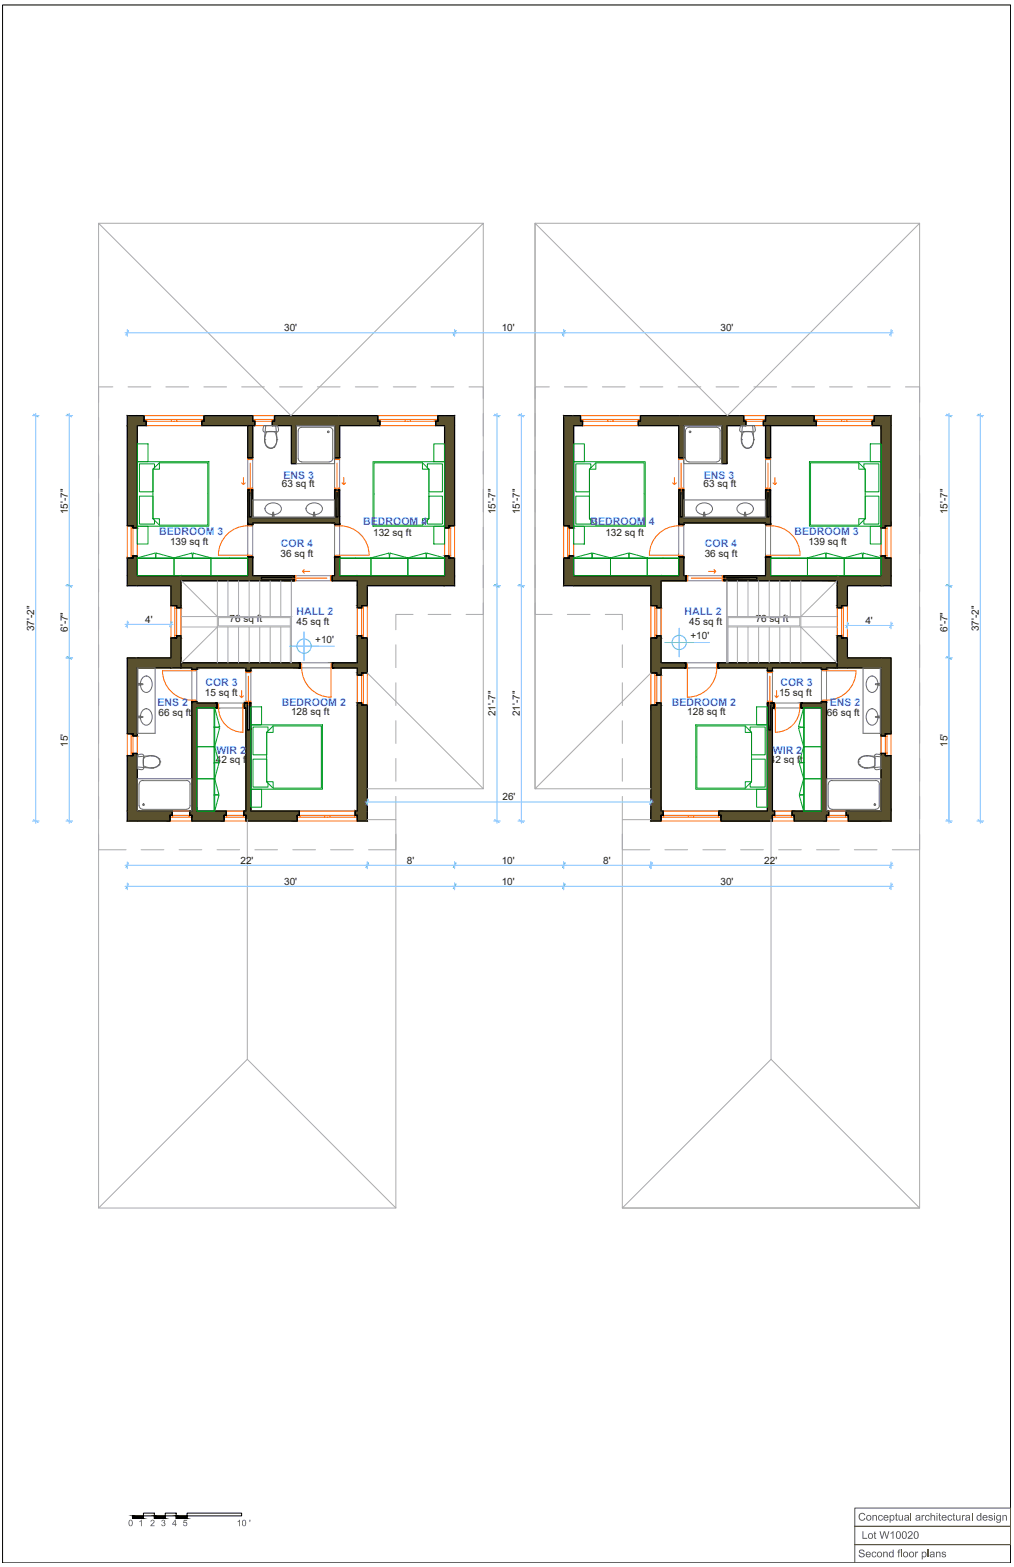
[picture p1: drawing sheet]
<svg xmlns="http://www.w3.org/2000/svg" width="279mm" height="432mm" viewBox="0 0 279 432" stroke-linecap="round" stroke-linejoin="round" font-family="sans-serif">
<defs><g id="words">
<g font-size="2.9" fill="#55f">
<text x="78.1" y="132">ENS 3</text>
<text x="194" y="132">ENS 3</text>
<text x="43.9" y="147.4">BEDROOM 3</text>
<text x="100.1" y="144.7">BEDROOM 4</text>
<text x="162.7" y="144.7">BEDROOM 4</text>
<text x="218.9" y="147.4">BEDROOM 3</text>
<text x="77.4" y="150.8">COR 4</text>
<text x="194.2" y="150.8">COR 4</text>
<text x="81.7" y="169.5">HALL 2</text>
<text x="188.6" y="169.5">HALL 2</text>
<text x="56.6" y="189">COR 3</text>
<text x="215" y="189">COR 3</text>
<text x="43.4" y="194.6">ENS 2</text>
<text x="77.7" y="194.5">BEDROOM 2</text>
<text x="185.2" y="194.5">BEDROOM 2</text>
<text x="228.7" y="194.6">ENS 2</text>
<text x="59.7" y="207.8">WIR 2</text>
<text x="212.9" y="207.8">WIR 2</text>
</g>
<g font-size="2.8" fill="#1d1d1d">
<text x="78.3" y="91.3">30'</text>
<text x="138.2" y="91.3">10'</text>
<text x="198.5" y="91.3">30'</text>
<text x="77.7" y="134.2">63 sq ft</text>
<text x="193.8" y="134.2">63 sq ft</text>
<text x="18.7" y="141.7" transform="rotate(-90 18.7 141.7)">15'-7&quot;</text>
<text x="136.5" y="141.7" transform="rotate(-90 136.5 141.7)">15'-7&quot;</text>
<text x="143.2" y="141.7" transform="rotate(-90 143.2 141.7)">15'-7&quot;</text>
<text x="261.1" y="141.7" transform="rotate(-90 261.1 141.7)">15'-7&quot;</text>
<text x="102.8" y="147.8">132 sq ft</text>
<text x="166.8" y="147.8">132 sq ft</text>
<text x="46.8" y="150.1">139 sq ft</text>
<text x="77.3" y="153.4">36 sq ft</text>
<text x="194.2" y="153.4">36 sq ft</text>
<text x="222.7" y="150.1">139 sq ft</text>
<text x="9.4" y="173.9" transform="rotate(-90 9.4 173.9)">37'-2&quot;</text>
<text x="40" y="171.7">4'</text>
<text x="63.2" y="171.3">76 sq ft</text>
<text x="81.7" y="172.2">45 sq ft</text>
<text x="189.9" y="172.2">45 sq ft</text>
<text x="208.2" y="171.3">76 sq ft</text>
<text x="238.4" y="171.9">4'</text>
<text x="269.7" y="173.9" transform="rotate(-90 269.7 173.9)">37'-2&quot;</text>
<text x="18.7" y="174.1" transform="rotate(-90 18.7 174.1)">6'-7&quot;</text>
<text x="86.9" y="177.3">+10'</text>
<text x="190.2" y="176.2">+10'</text>
<text x="261.1" y="174.1" transform="rotate(-90 261.1 174.1)">6'-7&quot;</text>
<text x="56.5" y="191.9">15 sq ft</text>
<text x="214.7" y="191.9">15 sq ft</text>
<text x="43.7" y="197.4">66 sq ft</text>
<text x="80.2" y="197.1">128 sq ft</text>
<text x="136.5" y="197.3" transform="rotate(-90 136.5 197.3)">21'-7&quot;</text>
<text x="143.2" y="197.3" transform="rotate(-90 143.2 197.3)">21'-7&quot;</text>
<text x="189.4" y="197.1">128 sq ft</text>
<text x="227.8" y="197.4">66 sq ft</text>
<text x="18.7" y="205.8" transform="rotate(-90 18.7 205.8)">15'</text>
<text x="261.1" y="205.8" transform="rotate(-90 261.1 205.8)">15'</text>
<text x="59.5" y="210.2">42 sq ft</text>
<text x="212.2" y="210.2">42 sq ft</text>
<text x="138.5" y="220.6">26'</text>
<text x="66.3" y="238">22'</text>
<text x="112.1" y="238">8'</text>
<text x="138.2" y="238">10'</text>
<text x="166.2" y="238">8'</text>
<text x="210.6" y="238">22'</text>
<text x="78.3" y="243.8">30'</text>
<text x="138.2" y="243.8">10'</text>
<text x="198.5" y="243.8">30'</text>
</g>
</g></defs>
<!-- layer: 2D Drafting - General -->
<g fill="none" stroke="#fff" stroke-width=".28">
<path d="M93.6 117.3h28.9M158.1 117.3h28.9M37.8 158.6h30.5M69.6 142.7h22.6M69.6 144.1h22.6M188.4 142.7h22.5M188.4 144.1h22.5M212.3 158.6h30.5M49.9 160h30.4M200.3 160h30.4M52.9 184v39.5M54.2 195.1h13.6"/>
<path d="M54.2 193.7h13.6M69.1 184h29.4M80.3 182.6h18.2M182.1 182.6h18.2M182.1 184h29.3M212.8 195.1h13.5M212.8 193.7h13.5M227.7 184v39.5"/>
</g>
<g fill="#fff" stroke="#fff" stroke-width=".28">
<path d="M122.5 117.3v41.3h-28.9zM93.6 117.3v41.3l28.9-41.3z"/>
<path d="M69.6 117.3l22.6 9v-9zM69.6 117.3l22.6 9-22.6 16.4zM69.6 142.7h22.6v-16.4z"/>
<path d="M69.6 158.6l22.6-14.5v14.5zM69.6 144.1v14.5l22.6-14.5z"/>
<path d="M80.3 160v9.9l18.2-9.9zM80.3 169.9l18.2-9.9-18.2 22.6zM98.5 160l-18.2 22.6h18.2z"/>
<path d="M67.8 195.1v28.4h-13.6zM54.2 195.1v28.4l13.6-28.4z"/>
<path d="M37.8 184l15.1 39.5h-15.1zM37.8 184l15.1 39.5v-39.5z"/>
<path d="M98.5 184v39.5h-29.4zM69.1 184v39.5l29.4-39.5z"/>
<path d="M49.9 160v22.6h30.4zM49.9 160h30.4v22.6z"/>
<path d="M54.2 184h13.6l-13.6 9.7zM54.2 193.7h13.6v-9.7z"/>
<path d="M37.8 117.3h30.5l-30.5 41.3zM68.3 117.3l-30.5 41.3h30.5z"/>
<path d="M158.1 117.3v41.3h28.9zM158.1 117.3h28.9v41.3z"/>
<path d="M188.4 117.3h22.5l-22.5 9zM188.4 126.3l22.5 16.4v-25.4zM188.4 126.3l22.5 16.4h-22.5z"/>
<path d="M188.4 144.1v14.5h22.5zM188.4 144.1h22.5v14.5z"/>
<path d="M182.1 160h18.2v9.9zM182.1 160l18.2 22.6v-12.7zM182.1 160l18.2 22.6h-18.2z"/>
<path d="M212.8 195.1v28.4h13.5zM212.8 195.1h13.5v28.4z"/>
<path d="M242.8 184l-15.1 39.5h15.1zM227.7 184h15.1l-15.1 39.5z"/>
<path d="M182.1 184v39.5h29.3zM182.1 184h29.3v39.5z"/>
<path d="M200.3 182.6l30.4-22.6v22.6zM200.3 160v22.6l30.4-22.6z"/>
<path d="M212.8 184l13.5 9.7v-9.7zM212.8 184l13.5 9.7h-13.5z"/>
<path d="M212.3 117.3l30.5 41.3v-41.3zM212.3 117.3l30.5 41.3h-30.5z"/>
</g>
<g fill="none" stroke="#d9d9d9" stroke-width=".28">
<path d="M37.8 117.3h.1M68.3 117.3h.1M69.6 117.3h.1M92.2 117.3h.1M93.6 117.3h.1M122.5 117.3h.1M158.1 117.3h.1M187 117.3h.1M188.4 117.3h.1M210.9 117.3h.1M212.3 117.3h.1M242.8 117.3h.1"/>
<path d="M92.2 126.3h.1M188.4 126.3h.1M37.8 158.6h.1M68.3 158.6h.1M69.6 142.7h.1M69.6 144.1h.1M69.6 158.6h.1M92.2 142.7h.1M92.2 144.1h.1M92.2 158.6h.1M93.6 158.6h.1M122.5 158.6h.1"/>
<path d="M158.1 158.6h.1M187 158.6h.1M188.4 142.7h.1M188.4 144.1h.1M188.4 158.6h.1M210.9 142.7h.1M210.9 144.1h.1M210.9 158.6h.1M212.3 158.6h.1M242.8 158.6h.1M49.9 160h.1M80.3 160h.1"/>
<path d="M80.3 169.9h.1M98.5 160h.1M182.1 160h.1M200.3 160h.1M200.3 169.9h.1M230.7 160h.1M37.8 184h.1M49.9 182.6h.1M52.9 184h.1M54.2 195.1h.1M54.2 193.7h.1M54.2 184h.1"/>
<path d="M67.8 195.1h.1M67.8 193.7h.1M67.8 184h.1M69.1 184h.1M80.3 182.6h.1M98.5 182.6h.1M98.5 184h.1M182.1 182.6h.1M182.1 184h.1M200.3 182.6h.1M211.4 184h.1M212.8 195.1h.1"/>
<path d="M212.8 193.7h.1M212.8 184h.1M226.3 195.1h.1M226.3 193.7h.1M226.3 184h.1M227.7 184h.1M230.7 182.6h.1M242.8 184h.1M37.8 223.5h.1M52.9 223.5h.1M54.2 223.5h.1M67.8 223.5h.1"/>
<path d="M69.1 223.5h.1M98.5 223.5h.1M182.1 223.5h.1M211.4 223.5h.1M212.8 223.5h.1M226.3 223.5h.1M227.7 223.5h.1M242.8 223.5h.1"/>
</g>
<!-- layer: 2D Drafting - General_Pen_No__2 -->
<g fill="none" stroke="#7f7f7f" stroke-width=".28">
<path d="M37.8 117.3h30.5v41.3h-30.5zM69.6 117.3h22.6v25.4h-22.6zM93.6 117.3h28.9v41.3h-28.9zM158.1 117.3h28.9v41.3h-28.9zM188.4 117.3h22.5v25.4h-22.5zM212.3 117.3h30.5v41.3h-30.5zM69.6 144.1h22.6v14.5h-22.6zM188.4 144.1h22.5v14.5h-22.5zM49.9 160h30.4v22.6h-30.4zM80.3 160h18.2v22.6h-18.2zM182.1 160h18.2v22.6h-18.2zM200.3 160h30.4v22.6h-30.4z"/>
<path d="M37.8 184h15.1v39.5h-15.1zM54.2 195.1h13.6v28.4h-13.6zM54.2 184h13.6v9.7h-13.6zM69.1 184h29.4v39.5h-29.4zM182.1 184h29.3v39.5h-29.3zM212.8 195.1h13.5v28.4h-13.5zM212.8 184h13.5v9.7h-13.5zM227.7 184h15.1v39.5h-15.1z"/>
</g>
<!-- layer: Structural - Bearing_Pen_No__160 -->
<g fill="#5a512e" stroke="#5a512e" stroke-width=".28">
<path d="M98.5 223.5l2.7 2.7h-2.7z"/>
<path d="M37.8 223.5v2.7h-2.7z"/>
<path d="M98.5 223.5h2.7v2.7z"/>
<path d="M35.1 223.5h2.7l-2.7 2.7z"/>
<path d="M91.6 182.6h6.9z"/>
<path d="M91.6 182.6h6.9v1.4z"/>
<path d="M56.2 114.5h13.4z"/>
<path d="M75.6 114.5h17.9z"/>
<path d="M35.1 114.5h2.7v2.8z"/>
<path d="M35.1 114.5l2.7 2.8h-2.7z"/>
<path d="M98.5 158.6l2.7 2.8h-2.7z"/>
<path d="M98.5 158.6h2.7v2.8z"/>
<path d="M122.5 158.6h2.8v2.8z"/>
<path d="M125.3 114.5v2.8h-2.8z"/>
<path d="M122.5 158.6l2.8 2.8h-2.8z"/>
<path d="M122.5 114.5h2.8l-2.8 2.8z"/>
<path d="M35.1 158.6h2.7l-2.7 2.8z"/>
<path d="M37.8 158.6v2.8h-2.7z"/>
<path d="M47.1 158.6h2.8l-2.8 2.8z"/>
<path d="M49.9 158.6v2.8h-2.8z"/>
<path d="M47.1 181.3l2.8 2.7h-2.8z"/>
<path d="M242.8 223.5l2.7 2.7h-2.7z"/>
<path d="M198.7 225.2h14.1v1z"/>
<path d="M233.2 223.5h9.6z"/>
<path d="M233.8 225.2h9v1z"/>
<path d="M179.4 226.2l2.7-2.7v2.7z"/>
<path d="M242.8 223.5h2.7v2.7z"/>
<path d="M182.1 182.6h6.9z"/>
<path d="M182.1 182.6h6.9v1.4z"/>
<path d="M182.1 158.6h6.9z"/>
<path d="M182.1 158.6h6.9v1.4z"/>
<path d="M187.1 114.5h17.8z"/>
<path d="M187.1 116.1h18.4v1.2z"/>
<path d="M210.9 114.5h13.5z"/>
<path d="M245.5 114.5v2.8h-2.7z"/>
<path d="M179.4 161.4l2.7-2.8v2.8z"/>
<path d="M155.3 114.5l2.8 2.8h-2.8z"/>
<path d="M155.3 158.6h2.8l-2.8 2.8z"/>
<path d="M158.1 158.6v2.8h-2.8z"/>
<path d="M155.3 114.5h2.8v2.8z"/>
<path d="M158.1 158.6h21.3z"/>
<path d="M158.1 158.6h21.3v2.8z"/>
<path d="M242.8 158.6h2.7v2.8z"/>
<path d="M242.8 158.6l2.7 2.8h-2.7z"/>
<path d="M230.7 158.6h2.8v2.8z"/>
<path d="M230.7 158.6l2.8 2.8h-2.8z"/>
<path d="M230.7 181.3h2.8l-2.8 2.7z"/>
<path d="M230.7 184l2.8-2.7v2.7z"/>
<path d="M188.4 142.7h22.5z"/>
<path d="M188.4 142.7h22.5v1.4z"/>
<path d="M158.1 114.5h1.9z"/>
<path d="M158.1 116.1h2.4v1.2z"/>
<path d="M37.8 223.5l9.6 1.2v-1.2zM37.8 223.5l9.6 1.2h-9.6z"/>
<path d="M37.8 224.7l9 .5v-.5zM37.8 224.7l9 .5h-9z"/>
<path d="M37.8 225.2l9 1v-1zM37.8 225.2l9 1h-9z"/>
<path d="M52.3 223.5l10 1.2v-1.2zM52.3 223.5l10 1.2h-10z"/>
<path d="M52.9 224.7h9.4zM52.9 224.7h9.4z"/>
<path d="M52.9 224.7l8.9 .5v-.5zM52.9 224.7l8.9 .5h-8.9z"/>
<path d="M52.9 225.2l8.9 1v-1zM52.9 225.2l8.9 1h-8.9z"/>
<path d="M67.2 223.5l15.3 1.2v-1.2zM67.2 223.5l15.3 1.2h-15.3z"/>
<path d="M67.8 224.7h14.7zM67.8 224.7h14.7z"/>
<path d="M67.8 224.7l14.1 .5v-.5zM67.8 224.7l14.1 .5h-14.1zM67.8 225.2h14.1zM67.8 225.2h14.1z"/>
<path d="M67.8 225.2l14.1 1v-1zM67.8 225.2l14.1 1h-14.1z"/>
<path d="M97.9 223.5l.6 1.2v-1.2zM97.9 223.5l.6 1.2h-.6z"/>
<path d="M52.9 184l1.3 .5v-.5zM52.9 184l1.3 .5h-1.3z"/>
<path d="M52.9 193.4l1.3 30.1v-30.1zM52.9 193.4l1.3 30.1h-1.3z"/>
<path d="M49.9 182.6l32.8 1.4v-1.4zM49.9 182.6l32.8 1.4h-32.8z"/>
<path d="M91.6 184h6.9zM91.6 182.6l6.9 1.4h-6.9z"/>
<path d="M49.9 158.6l31.2 .5v-.5zM49.9 158.6l31.2 .5h-31.2z"/>
<path d="M49.9 159.1l22.1 .5v-.5zM49.9 159.1l22.1 .5h-22.1z"/>
<path d="M49.9 159.6l31.2 .4v-.4zM49.9 159.6l31.2 .4h-31.2z"/>
<path d="M91.6 158.6l6.9 1.4v-1.4zM91.6 158.6l6.9 1.4h-6.9z"/>
<path d="M35.1 181.3l2.7 20.9v-20.9zM35.1 181.3l2.7 20.9h-2.7z"/>
<path d="M36.6 202.2l1.2 .6v-.6zM36.6 202.2l1.2 .6h-1.2z"/>
<path d="M36.6 207.6l1.2 .6v-.6zM36.6 207.6l1.2 .6h-1.2z"/>
<path d="M35.1 208.2l2.7 15.3v-15.3zM35.1 208.2l2.7 15.3h-2.7z"/>
<path d="M37.8 114.5l1.9 1.1v-1.1zM37.8 114.5l1.9 1.1h-1.9z"/>
<path d="M37.8 115.6l1.9 .5v-.5zM37.8 115.6l1.9 .5h-1.9z"/>
<path d="M37.8 116.1l2.5 1.2v-1.2zM37.8 116.1l2.5 1.2h-2.5z"/>
<path d="M56.2 114.5l13.4 1.1v-1.1zM56.2 114.5l13.4 1.1h-13.4zM56.2 115.6h13.4zM56.2 115.6h13.4z"/>
<path d="M56.2 115.6l13.4 .5v-.5zM56.2 115.6l13.4 .5h-13.4z"/>
<path d="M55.6 116.1h14zM55.6 116.1h14z"/>
<path d="M55.6 116.1l14.6 1.2v-1.2zM55.6 116.1l14.6 1.2h-14.6z"/>
<path d="M75.6 114.5l17.9 1.1v-1.1zM75.6 114.5l17.9 1.1h-17.9z"/>
<path d="M75.6 115.6l17.9 .5v-.5zM75.6 115.6l17.9 .5h-17.9z"/>
<path d="M75 116.1l18.5 1.2v-1.2zM75 116.1l18.5 1.2h-18.5z"/>
<path d="M98.5 161.4l2.7 5.5v-5.5zM98.5 161.4l2.7 5.5h-2.7z"/>
<path d="M98.5 166.9l1.1 .6v-.6zM98.5 166.9l1.1 .6h-1.1z"/>
<path d="M98.5 175.2l1.1 .6v-.6zM98.5 175.2l1.1 .6h-1.1z"/>
<path d="M98.5 175.8l2.7 9.6v-9.6zM98.5 175.8l2.7 9.6h-2.7z"/>
<path d="M98.5 185.4l1.1 .6v-.6zM98.5 185.4l1.1 .6h-1.1z"/>
<path d="M98.5 193.7l1.1 .6v-.6zM98.5 193.7l1.1 .6h-1.1z"/>
<path d="M98.5 194.3l2.7 29.2v-29.2zM98.5 194.3l2.7 29.2h-2.7z"/>
<path d="M122.5 117.3l2.8 27.6v-27.6zM122.5 117.3l2.8 27.6h-2.8z"/>
<path d="M122.5 144.9l1.2 .6v-.6zM122.5 144.9l1.2 .6h-1.2z"/>
<path d="M122.5 153.2l1.2 .6v-.6zM122.5 153.2l1.2 .6h-1.2z"/>
<path d="M122.5 153.8l2.8 4.8v-4.8zM122.5 153.8l2.8 4.8h-2.8z"/>
<path d="M67.8 184l1.3 .8v-.8zM67.8 184l1.3 .8h-1.3z"/>
<path d="M68.7 193.7l.4 7.5v-7.5zM68.7 193.7l.4 7.5h-.4z"/>
<path d="M67.8 193.7l.4 7.5v-7.5zM67.8 193.7l.4 7.5h-.4z"/>
<path d="M67.8 201.2l1.3 22.3v-22.3zM67.8 201.2l1.3 22.3h-1.3z"/>
<path d="M101.2 158.6l21.3 2.8v-2.8zM101.2 158.6l21.3 2.8h-21.3z"/>
<path d="M68.3 117.3l1.3 8.8v-8.8zM68.3 117.3l1.3 8.8h-1.3z"/>
<path d="M68.3 153.4l1.3 5.2v-5.2zM68.3 153.4l1.3 5.2h-1.3z"/>
<path d="M69.2 135l.4 7.5v-7.5zM69.2 135l.4 7.5h-.4z"/>
<path d="M68.3 135l.4 7.5v-7.5zM68.3 135l.4 7.5h-.4z"/>
<path d="M68.3 142.5l1.3 2v-2zM68.3 142.5l1.3 2h-1.3z"/>
<path d="M92.2 117.3l1.4 8.8v-8.8zM92.2 117.3l1.4 8.8h-1.4z"/>
<path d="M93.1 135l.5 7.5v-7.5zM93.1 135l.5 7.5h-.5z"/>
<path d="M92.2 135l.4 7.5v-7.5zM92.2 135l.4 7.5h-.4z"/>
<path d="M92.2 142.5l1.4 2v-2zM92.2 142.5l1.4 2h-1.4z"/>
<path d="M92.2 153.4l1.4 5.2v-5.2zM92.2 153.4l1.4 5.2h-1.4z"/>
<path d="M35.1 117.3l2.7 27.6v-27.6zM35.1 117.3l2.7 27.6h-2.7z"/>
<path d="M36.6 144.9l1.2 .6v-.6zM36.6 144.9l1.2 .6h-1.2z"/>
<path d="M36.6 153.2l1.2 .6v-.6zM36.6 153.2l1.2 .6h-1.2z"/>
<path d="M35.1 153.8l2.7 4.8v-4.8zM35.1 153.8l2.7 4.8h-2.7z"/>
<path d="M37.8 158.6l9.3 2.8v-2.8zM37.8 158.6l9.3 2.8h-9.3z"/>
<path d="M47.1 161.4l2.8 5.5v-5.5zM47.1 161.4l2.8 5.5h-2.8z"/>
<path d="M48.7 166.9l1.2 .6v-.6zM48.7 166.9l1.2 .6h-1.2z"/>
<path d="M48.7 175.2l1.2 .6v-.6zM48.7 175.2l1.2 .6h-1.2z"/>
<path d="M47.1 175.8l2.8 5.5v-5.5zM47.1 175.8l2.8 5.5h-2.8zM47.1 181.3l2.8 2.7v-2.7z"/>
<path d="M37.8 181.3l9.3 2.7v-2.7zM37.8 181.3l9.3 2.7h-9.3z"/>
<path d="M54.2 193.7l5.6 1.4v-1.4zM54.2 193.7l5.6 1.4h-5.6z"/>
<path d="M67.3 193.7l.5 1.4v-1.4zM67.3 193.7l.5 1.4h-.5z"/>
<path d="M69.6 142.7l22.6 1.4v-1.4zM69.6 142.7l22.6 1.4h-22.6z"/>
<path d="M93.5 114.5l10.6 1.1v-1.1zM93.5 114.5l10.6 1.1h-10.6z"/>
<path d="M93.5 115.6l10.6 .5v-.5zM93.5 115.6l10.6 .5h-10.6z"/>
<path d="M93.5 116.1l11.2 1.2v-1.2zM93.5 116.1l11.2 1.2h-11.2z"/>
<path d="M120.6 114.5l1.9 1.1v-1.1zM120.6 114.5l1.9 1.1h-1.9z"/>
<path d="M120.6 115.6l1.9 .5v-.5zM120.6 115.6l1.9 .5h-1.9z"/>
<path d="M120 116.1l2.5 1.2v-1.2zM120 116.1l2.5 1.2h-2.5z"/>
<path d="M80.3 117.3l1.3 10.5v-10.5zM80.3 117.3l1.3 10.5h-1.3z"/>
<path d="M182.1 223.5l.6 1.2v-1.2zM182.1 223.5l.6 1.2h-.6z"/>
<path d="M198.1 223.5l15.3 1.2v-1.2zM198.1 223.5l15.3 1.2h-15.3z"/>
<path d="M198.7 224.7l14.1 .5v-.5zM198.7 224.7l14.1 .5h-14.1zM198.7 225.2h14.1zM198.7 225.2h14.1z"/>
<path d="M198.7 226.2h14.1zM198.7 225.2l14.1 1h-14.1z"/>
<path d="M218.3 223.5l10 1.2v-1.2zM218.3 223.5l10 1.2h-10z"/>
<path d="M218.8 224.7l8.9 .5v-.5zM218.8 224.7l8.9 .5h-8.9zM218.8 225.2h8.9zM218.8 225.2h8.9z"/>
<path d="M218.8 225.2l8.9 1v-1zM218.8 225.2l8.9 1h-8.9z"/>
<path d="M233.2 223.5l9.6 1.2v-1.2zM233.2 223.5l9.6 1.2h-9.6z"/>
<path d="M233.8 224.7l9 .5v-.5zM233.8 224.7l9 .5h-9z"/>
<path d="M233.8 226.2h9zM233.8 225.2l9 1h-9z"/>
<path d="M179.4 223.5v2.7l2.7-2.7zM179.4 223.5v2.7z"/>
<path d="M226.3 193.4l1.4 30.1v-30.1zM226.3 193.4l1.4 30.1h-1.4z"/>
<path d="M226.3 184l1.4 .5v-.5zM226.3 184l1.4 .5h-1.4z"/>
<path d="M182.1 184h6.9zM182.1 182.6l6.9 1.4h-6.9z"/>
<path d="M197.9 182.6l32.8 1.4v-1.4zM197.9 182.6l32.8 1.4h-32.8z"/>
<path d="M182.1 160h6.9zM182.1 158.6l6.9 1.4h-6.9z"/>
<path d="M199.5 158.6l31.2 .5v-.5zM199.5 158.6l31.2 .5h-31.2z"/>
<path d="M208.6 159.1l22.1 .5v-.5zM208.6 159.1l22.1 .5h-22.1z"/>
<path d="M199.5 159.6l31.2 .4v-.4zM199.5 159.6l31.2 .4h-31.2z"/>
<path d="M242.8 207.6l1.2 .6v-.6zM242.8 207.6l1.2 .6h-1.2z"/>
<path d="M242.8 208.2l2.7 15.3v-15.3zM242.8 208.2l2.7 15.3h-2.7z"/>
<path d="M242.8 181.3l2.7 20.9v-20.9zM242.8 181.3l2.7 20.9h-2.7z"/>
<path d="M242.8 202.2l1.2 .6v-.6zM242.8 202.2l1.2 .6h-1.2z"/>
<path d="M242.8 114.5v2.8l2.7-2.8zM242.8 114.5v2.8z"/>
<path d="M187.1 114.5l17.8 1.1v-1.1zM187.1 114.5l17.8 1.1h-17.8z"/>
<path d="M187.1 115.6l17.8 .5v-.5zM187.1 115.6l17.8 .5h-17.8z"/>
<path d="M187.1 117.3h18.4zM187.1 116.1l18.4 1.2h-18.4z"/>
<path d="M210.9 114.5l13.5 1.1v-1.1zM210.9 114.5l13.5 1.1h-13.5zM210.9 115.6h13.5zM210.9 115.6h13.5z"/>
<path d="M210.9 115.6l13.5 .5v-.5zM210.9 115.6l13.5 .5h-13.5z"/>
<path d="M210.9 116.1h14zM210.9 116.1h14z"/>
<path d="M210.3 116.1l14.6 1.2v-1.2zM210.3 116.1l14.6 1.2h-14.6z"/>
<path d="M240.9 114.5l1.9 1.1v-1.1zM240.9 114.5l1.9 1.1h-1.9z"/>
<path d="M240.9 115.6l1.9 .5v-.5zM240.9 115.6l1.9 .5h-1.9z"/>
<path d="M240.3 116.1l2.5 1.2v-1.2zM240.3 116.1l2.5 1.2h-2.5z"/>
<path d="M181 193.7l1.1 .6v-.6zM181 193.7l1.1 .6h-1.1z"/>
<path d="M179.4 194.3l2.7 29.2v-29.2zM179.4 194.3l2.7 29.2h-2.7z"/>
<path d="M181 175.2l1.1 .6v-.6zM181 175.2l1.1 .6h-1.1z"/>
<path d="M179.4 175.8l2.7 9.6v-9.6zM179.4 175.8l2.7 9.6h-2.7z"/>
<path d="M181 185.4l1.1 .6v-.6zM181 185.4l1.1 .6h-1.1z"/>
<path d="M179.4 161.4l2.7 5.5v-5.5zM179.4 161.4l2.7 5.5h-2.7z"/>
<path d="M181 166.9l1.1 .6v-.6zM181 166.9l1.1 .6h-1.1z"/>
<path d="M179.4 158.6v2.8l2.7-2.8zM179.4 158.6v2.8z"/>
<path d="M156.9 153.2l1.2 .6v-.6zM156.9 153.2l1.2 .6h-1.2z"/>
<path d="M155.3 153.8l2.8 4.8v-4.8zM155.3 153.8l2.8 4.8h-2.8z"/>
<path d="M155.3 117.3l2.8 27.6v-27.6zM155.3 117.3l2.8 27.6h-2.8z"/>
<path d="M156.9 144.9l1.2 .6v-.6zM156.9 144.9l1.2 .6h-1.2z"/>
<path d="M211.4 184l1.4 .8v-.8zM211.4 184l1.4 .8h-1.4z"/>
<path d="M212.4 193.7l.4 7.5v-7.5zM212.4 193.7l.4 7.5h-.4z"/>
<path d="M211.4 193.7l.5 7.5v-7.5zM211.4 193.7l.5 7.5h-.5z"/>
<path d="M211.4 201.2l1.4 22.3v-22.3zM211.4 201.2l1.4 22.3h-1.4z"/>
<path d="M158.1 161.4h21.3zM158.1 158.6l21.3 2.8h-21.3z"/>
<path d="M210.9 117.3l1.4 8.8v-8.8zM210.9 117.3l1.4 8.8h-1.4z"/>
<path d="M210.9 153.4l1.4 5.2v-5.2zM210.9 153.4l1.4 5.2h-1.4z"/>
<path d="M211.9 135l.4 7.5v-7.5zM211.9 135l.4 7.5h-.4z"/>
<path d="M210.9 135l.5 7.5v-7.5zM210.9 135l.5 7.5h-.5z"/>
<path d="M210.9 142.5l1.4 2v-2zM210.9 142.5l1.4 2h-1.4z"/>
<path d="M187.9 135l.5 7.5v-7.5zM187.9 135l.5 7.5h-.5z"/>
<path d="M187 135l.4 7.5v-7.5zM187 135l.4 7.5h-.4z"/>
<path d="M187 142.5l1.4 2v-2zM187 142.5l1.4 2h-1.4z"/>
<path d="M187 117.3l1.4 8.8v-8.8zM187 117.3l1.4 8.8h-1.4z"/>
<path d="M187 153.4l1.4 5.2v-5.2zM187 153.4l1.4 5.2h-1.4z"/>
<path d="M242.8 153.2l1.2 .6v-.6zM242.8 153.2l1.2 .6h-1.2z"/>
<path d="M242.8 153.8l2.7 4.8v-4.8zM242.8 153.8l2.7 4.8h-2.7z"/>
<path d="M242.8 117.3l2.7 27.6v-27.6zM242.8 117.3l2.7 27.6h-2.7z"/>
<path d="M242.8 144.9l1.2 .6v-.6zM242.8 144.9l1.2 .6h-1.2z"/>
<path d="M233.5 158.6l9.3 2.8v-2.8zM233.5 158.6l9.3 2.8h-9.3z"/>
<path d="M230.7 175.2l1.2 .6v-.6zM230.7 175.2l1.2 .6h-1.2z"/>
<path d="M230.7 175.8l2.8 5.5v-5.5zM230.7 175.8l2.8 5.5h-2.8z"/>
<path d="M230.7 161.4l2.8 5.5v-5.5zM230.7 161.4l2.8 5.5h-2.8z"/>
<path d="M230.7 166.9l1.2 .6v-.6zM230.7 166.9l1.2 .6h-1.2z"/>
<path d="M233.5 181.3l9.3 2.7v-2.7zM233.5 181.3l9.3 2.7h-9.3z"/>
<path d="M212.8 193.7l.5 1.4v-1.4zM212.8 193.7l.5 1.4h-.5z"/>
<path d="M220.8 193.7l5.5 1.4v-1.4zM220.8 193.7l5.5 1.4h-5.5z"/>
<path d="M188.4 144.1h22.5zM188.4 142.7l22.5 1.4h-22.5z"/>
<path d="M158.1 114.5l1.9 1.1v-1.1zM158.1 114.5l1.9 1.1h-1.9z"/>
<path d="M158.1 115.6l1.9 .5v-.5zM158.1 115.6l1.9 .5h-1.9z"/>
<path d="M158.1 117.3h2.4zM158.1 116.1l2.4 1.2h-2.4z"/>
<path d="M176.5 114.5l10.6 1.1v-1.1zM176.5 114.5l10.6 1.1h-10.6z"/>
<path d="M176.5 115.6l10.6 .5v-.5zM176.5 115.6l10.6 .5h-10.6z"/>
<path d="M175.9 116.1l11.2 1.2v-1.2zM175.9 116.1l11.2 1.2h-11.2z"/>
<path d="M198.9 117.3l1.4 10.5v-10.5zM198.9 117.3l1.4 10.5h-1.4z"/>
</g>
<!-- layer: Structural - Bearing_Pen_No__27 -->
<g fill="none" stroke="#000" stroke-width=".34">
<path d="M35.1 114.5h4.6v1.6h.6v1.2h-2.5v28.2h-1.2v-.6h-1.5zM56.2 114.5h13.4v1.6h.6v1.2h-14.6v-1.2h.6zM68.3 117.3h1.3v8.8h-1.3zM92.2 117.3v8.8h1.4v-8.8h11.1v-1.2h-.6v-1.6h-28.5v1.6h-.6v1.2h5.3v10.5h1.3v-10.5h11.9M120.6 114.5h4.7v30.4h-1.6v.6h-1.2v-28.2h-2.5v-1.2h.6zM155.3 114.5h4.7v1.6h.5v1.2h-2.4v28.2h-1.2v-.6h-1.6zM187.1 117.3h11.8v10.5h1.4v-10.5h5.2v-1.2h-.6v-1.6h-28.4v1.6h-.6v1.2h11.1v8.8h1.4v-8.8M210.9 114.5h13.5v1.6h.5v1.2h-14.6v-1.2h.6zM210.9 117.3h1.4v8.8h-1.4zM240.9 114.5h4.6v30.4h-1.5v.6h-1.2v-28.2h-2.5v-1.2h.6zM68.3 153.4v5.2h-30.5v-5.4h-1.2v.6h-1.5v7.6h12v5.5h1.6v.6h1.2v-7.5h31.2v-.4h-9.1v-.5h9.1v-.5h-11.5v-5.2M68.3 144.5v-9.5h.4v7.5h.5v-7.5h.4v7.7h22.6v-7.7h.4v7.5h.5v-7.5h.5v9.5"/>
<path d="M68.3 153.8v-.4h1.3v.4M68.3 144.2v.3h1.3v-.3M69.6 144.5v-.4h22.6v.4M92.2 153.4v5.2h-.6v1.4h6.9v7.5h1.1v-.6h1.6v-5.5h24.1v-7.6h-1.6v-.6h-1.2v5.4h-28.9v-5.2M92.2 153.8v-.4h1.4v.4M92.2 144.2v.3h1.4v-.3M187 153.4v5.2h-28.9v-5.4h-1.2v.6h-1.6v7.6h24.1v5.5h1.6v.6h1.1v-7.5h6.9v-1.4h-.6v-5.2M187 144.5v-9.5h.4v7.5h.5v-7.5h.5v7.7h22.5v-7.7h.5v7.5h.5v-7.5h.4v9.5M187 153.8v-.4h1.4v.4M187 144.2v.3h1.4v-.3M188.4 144.5v-.4h22.5v.4M210.9 153.4v5.2h-11.4v.5h9.1v.5h-9.1v.4h31.2v7.5h1.2v-.6h1.6v-5.5h12v-7.6h-1.5v-.6h-1.2v5.4h-30.5v-5.2"/>
<path d="M210.9 153.8v-.4h1.4v.4M210.9 144.2v.3h1.4v-.3M230.7 175.2h1.2v.6h1.6v5.5h12v20.9h-1.5v.6h-1.2v-18.8h-12.1zM52.9 193.4v30.1h-.6v1.2h.6v1.5h8.9v-1.5h.5v-1.2h-8.1v-28.4h5.6M52.9 184.1v.4h1.3v-.4M52.9 193.7v-.3h1.3v.3M52.9 184v.5M54.2 184h13.6v.8h1.3v-.8h13.6M54.2 184v.5M54.2 193.4v.3M54.2 193.7h5.6M59.5 193.7h.3v1.4h-.3"/>
<path d="M67.3 193.7h.9v7.5h.5v-7.5h.4v29.8h13.4v1.2h-.6v1.5h-14.1v-1.5h-.6v-1.2h.6v-28.4h-.5M67.7 193.7h-.4v1.4h.4M82.4 182.6h.3v1.4h-.3M82.7 182.6h-32.8v1.4v-8.8h-1.2v.6h-1.6v5.5h-12v20.9h1.5v.6h1.2v-18.8h15.1M91.6 182.6h6.9v-7.4h1.1v.6h1.6v9.6h-1.6v.6h-1.1v-2h-6.9M92 182.6h-.4v1.4h.4M98.5 193.7h1.1v.6h1.6v31.9h-2.7v-1.5h-.6v-1.2h.6zM179.4 194.3h1.6v-.6h1.1v29.8h.6v1.2h-.6v1.5h-2.7zM188.6 182.6h.4v1.4h-.4M189 182.6h-6.9v-7.4h-1.1v.6h-1.6v9.6h1.6v.6h1.1v-2h6.9M197.9 182.6h32.8v1.4h-3M197.9 184h13.5v.8h1.4v-.8h13.5"/>
<path d="M198.2 182.6h-.3v1.4h.3M212.8 193.7h-.4v7.5h-.5v-7.5h-.5v29.8h-13.3v1.2h.6v1.5h14.1v-1.5h.6v-1.2h-.6v-28.4M212.8 195.1h.5M212.8 193.7h.5M212.9 193.7h.4v1.4h-.4M220.8 193.7h5.5M221.1 193.7h-.3v1.4h.3M226.3 184.1v.4h1.4v-.4M226.3 193.7v-.3h1.4v.3M226.3 184v.5M226.3 193.4v.3M227.7 193.4v30.1h.6v1.2h-.6v1.5h-8.9v-1.5h-.5v-1.2h8v-28.4h-5.5"/>
<path d="M227.7 184v.5M35.1 208.2h1.5v-.6h1.2v15.9h9.6v1.2h-.6v1.5h-11.7zM242.8 207.6h1.2v.6h1.5v18h-11.7v-1.5h-.6v-1.2h9.6z"/>
</g>
<!-- layer: Windows_Pen_No__3 -->
<g fill="none" stroke="#f60" stroke-width=".28">
<path d="M39.7 114.5h16.5M40.3 117.3h15.3M40.4 116.1h6.8M40.4 115.6h6.8M48.7 116.1h6.8M48.7 115.6h6.8M69.6 114.5h6M70.2 117.3h4.8M70.4 116.1h4.5M70.4 115.6h4.5M104.1 114.5h16.5M104.7 117.3h15.3"/>
<path d="M104.8 116.1h6.8M104.8 115.6h6.8M113.1 116.1h6.8M113.1 115.6h6.8M160 114.5h16.5M160.5 117.3h15.4M160.7 116.1h6.8M160.7 115.6h6.8M168.9 116.1h6.9M168.9 115.6h6.9M204.9 114.5h6M205.5 117.3h4.8"/>
<path d="M205.7 116.1h4.5M205.7 115.6h4.5M224.4 114.5h16.5M224.9 117.3h15.4M225.1 116.1h6.8M225.1 115.6h6.8M233.4 116.1h6.7M233.4 115.6h6.7M35.1 144.9v8.9M36.1 145.6v7.4M36.6 145.6v7.4M37.8 145.5v7.7"/>
<path d="M122.5 145.5v7.7M123.7 145.6v7.4M124.2 145.6v7.4M125.3 144.9v8.9M155.3 144.9v8.9M156.4 145.6v7.4M156.9 145.6v7.4M158.1 145.5v7.7M242.8 145.5v7.7M244 145.6v7.4M244.4 145.6v7.4M245.5 144.9v8.9"/>
<path d="M47.1 166.9v8.9M48.2 167.7v7.3M48.7 167.7v7.3M49.9 167.5v7.7M98.5 167.5v7.7M99.6 167.7v7.3M100.1 167.7v7.3M101.2 166.9v8.9M179.4 166.9v8.9M180.5 167.7v7.3M181 167.7v7.3M182.1 167.5v7.7"/>
<path d="M230.7 167.5v7.7M231.9 167.7v7.3M232.4 167.7v7.3M233.5 166.9v8.9M98.5 186v7.7M99.6 186.2v7.4M100.1 186.2v7.4M101.2 185.4v8.9M179.4 185.4v8.9M180.5 186.2v7.4M181 186.2v7.4M182.1 186v7.7"/>
<path d="M35.1 202.2v6M36.1 203v4.5M36.6 203v4.5M37.8 202.8v4.8M242.8 202.8v4.8M244 203v4.5M244.4 203v4.5M245.5 202.2v6M46.8 226.2h6.1M47.4 223.5h4.9M47.6 224.7h4.5M47.6 225.2h4.5"/>
<path d="M61.8 226.2h6M62.3 223.5h4.9M62.5 224.7h4.5M62.5 225.2h4.5M81.9 226.2h16.6M82.5 223.5h15.4M82.7 224.7h6.7M82.7 225.2h6.7M90.9 224.7h6.8M90.9 225.2h6.8M182.1 226.2h16.6M182.7 223.5h15.4"/>
<path d="M182.9 224.7h6.7M182.9 225.2h6.7M191.1 224.7h6.8M191.1 225.2h6.8M212.8 226.2h6M213.4 223.5h4.9M213.6 224.7h4.5M213.6 225.2h4.5M227.7 226.2h6.1M228.3 223.5h4.9M228.5 224.7h4.5M228.5 225.2h4.5"/>
</g>
<!-- layer: Windows_Pen_No__23 -->
<g fill="none" stroke="#f60" stroke-width=".28">
<path d="M39.7 115.6h.7v.5h-.7M47.2 115.6h1.5v.5h-1.5zM56.2 115.6h-.7v.5h.7M69.6 115.6h.8v.5h-.8M75.6 115.6h-.7v.5h.7M104.1 115.6h.7v.5h-.7M111.6 115.6h1.5v.5h-1.5zM120.6 115.6h-.7v.5h.7M160 115.6h.7v.5h-.7M167.5 115.6h1.4v.5h-1.4zM176.5 115.6h-.7v.5h.7M204.9 115.6h.8v.5h-.8"/>
<path d="M210.9 115.6h-.7v.5h.7M224.4 115.6h.7v.5h-.7M231.9 115.6h1.5v.5h-1.5zM240.9 115.6h-.8v.5h.8M36.1 153.8v-.8h.5v.8M36.1 144.9v.7h.5v-.7M123.7 153.8v-.8h.5v.8M123.7 144.9v.7h.5v-.7M156.4 153.8v-.8h.5v.8M156.4 144.9v.7h.5v-.7M244 153.8v-.8h.4v.8M244 144.9v.7h.4v-.7"/>
<path d="M48.2 175.8v-.8h.5v.8M48.2 166.9v.8h.5v-.8M99.6 175.8v-.8h.5v.8M99.6 166.9v.8h.5v-.8M180.5 175.8v-.8h.5v.8M180.5 166.9v.8h.5v-.8M231.9 175.8v-.8h.5v.8M231.9 166.9v.8h.5v-.8M99.6 185.4v.8h.5v-.8M99.6 194.3v-.7h.5v.7M180.5 185.4v.8h.5v-.8M180.5 194.3v-.7h.5v.7"/>
<path d="M36.1 208.2v-.7h.5v.7M36.1 202.2v.8h.5v-.8M244 208.2v-.7h.4v.7M244 202.2v.8h.4v-.8M46.8 224.7h.8v.5h-.8M52.9 224.7h-.8v.5h.8M61.8 224.7h.7v.5h-.7M67.8 224.7h-.8v.5h.8M81.9 224.7h.8v.5h-.8M89.4 224.7h1.5v.5h-1.5zM98.5 224.7h-.8v.5h.8M182.1 224.7h.8v.5h-.8"/>
<path d="M189.6 224.7h1.5v.5h-1.5zM198.7 224.7h-.8v.5h.8M212.8 224.7h.8v.5h-.8M218.8 224.7h-.7v.5h.7M227.7 224.7h.8v.5h-.8M233.8 224.7h-.8v.5h.8"/>
</g>
<!-- layer: Windows_Pen_No__27 -->
<g fill="none" stroke="#000" stroke-width=".34">
<path d="M39.7 115.6v.5v-.5M39.7 116.1h.6h-.6M39.7 114.5v1.1M40.3 116.1v1.2M55.6 116.1v1.2M56.2 115.6v.5v-.5M56.2 116.1h-.6h.6M56.2 114.5v1.1M69.6 115.6v.5v-.5M69.6 116.1h.6h-.6M69.6 114.5v1.1M70.2 116.1v1.2"/>
<path d="M75 116.1v1.2M75.6 115.6v.5v-.5M75.6 116.1h-.6h.6M75.6 114.5v1.1M104.1 115.6v.5v-.5M104.1 116.1h.6h-.6M104.1 114.5v1.1M104.7 116.1v1.2M120 116.1v1.2M120.6 115.6v.5v-.5M120.6 116.1h-.6h.6M120.6 114.5v1.1"/>
<path d="M160 115.6v.5v-.5M160 116.1h.5h-.5M160 114.5v1.1M160.5 116.1v1.2M175.9 116.1v1.2M176.5 115.6v.5v-.5M176.5 116.1h-.6h.6M176.5 114.5v1.1M204.9 115.6v.5v-.5M204.9 116.1h.6h-.6M204.9 114.5v1.1M205.5 116.1v1.2"/>
<path d="M210.3 116.1v1.2M210.9 115.6v.5v-.5M210.9 116.1h-.6h.6M210.9 114.5v1.1M224.4 115.6v.5v-.5M224.4 116.1h.5h-.5M224.4 114.5v1.1M224.9 116.1v1.2M240.3 116.1v1.2M240.9 115.6v.5v-.5M240.9 116.1h-.6h.6M240.9 114.5v1.1"/>
<path d="M35.1 153.8h1M35.1 144.9h1M36.1 153.8h.5h-.5M36.1 144.9h.5h-.5M36.6 153.8v-.6v.6M36.6 144.9v.6v-.6M36.6 153.2h1.2M36.6 145.5h1.2M122.5 153.2h1.2M122.5 145.5h1.2M123.7 153.8v-.6v.6M123.7 144.9v.6v-.6"/>
<path d="M124.2 153.8h-.5h.5M124.2 144.9h-.5h.5M124.2 153.8h1.1M124.2 144.9h1.1M155.3 153.8h1.1M155.3 144.9h1.1M156.4 153.8h.5h-.5M156.4 144.9h.5h-.5M156.9 153.8v-.6v.6M156.9 144.9v.6v-.6M156.9 153.2h1.2M156.9 145.5h1.2"/>
<path d="M242.8 153.2h1.2M242.8 145.5h1.2M244 153.8v-.6v.6M244 144.9v.6v-.6M244.4 153.8h-.4h.4M244.4 144.9h-.4h.4M244.4 153.8h1.1M244.4 144.9h1.1M47.1 175.8h1.1M47.1 166.9h1.1M48.2 175.8h.5h-.5M48.2 166.9h.5h-.5"/>
<path d="M48.7 175.8v-.6v.6M48.7 166.9v.6v-.6M48.7 175.2h1.2M48.7 167.5h1.2M98.5 175.2h1.1M98.5 167.5h1.1M99.6 175.8v-.6v.6M99.6 166.9v.6v-.6M100.1 175.8h-.5h.5M100.1 166.9h-.5h.5M100.1 175.8h1.1M100.1 166.9h1.1"/>
<path d="M179.4 175.8h1.1M179.4 166.9h1.1M180.5 175.8h.5h-.5M180.5 166.9h.5h-.5M181 175.8v-.6v.6M181 166.9v.6v-.6M181 175.2h1.1M181 167.5h1.1M230.7 175.2h1.2M230.7 167.5h1.2M231.9 175.8v-.6v.6M231.9 166.9v.6v-.6"/>
<path d="M232.4 175.8h-.5h.5M232.4 166.9h-.5h.5M232.4 175.8h1.1M232.4 166.9h1.1M98.5 186h1.1M98.5 193.7h1.1M99.6 185.4v.6v-.6M99.6 194.3v-.6v.6M100.1 185.4h-.5h.5M100.1 194.3h-.5h.5M100.1 185.4h1.1M100.1 194.3h1.1"/>
<path d="M179.4 185.4h1.1M179.4 194.3h1.1M180.5 185.4h.5h-.5M180.5 194.3h.5h-.5M181 185.4v.6v-.6M181 194.3v-.6v.6M181 186h1.1M181 193.7h1.1M35.1 208.2h1M35.1 202.2h1M36.1 208.2h.5h-.5M36.1 202.2h.5h-.5"/>
<path d="M36.6 208.2v-.6v.6M36.6 202.2v.6v-.6M36.6 207.6h1.2M36.6 202.8h1.2M242.8 207.6h1.2M242.8 202.8h1.2M244 208.2v-.6v.6M244 202.2v.6v-.6M244.4 208.2h-.4h.4M244.4 202.2h-.4h.4M244.4 208.2h1.1M244.4 202.2h1.1"/>
<path d="M46.8 225.2v-.5v.5M46.8 224.7h.6h-.6M46.8 225.2v1M47.4 223.5v1.2M52.3 223.5v1.2M52.9 225.2v-.5v.5M52.9 224.7h-.6h.6M52.9 225.2v1M61.8 225.2v-.5v.5M61.8 224.7h.5h-.5M61.8 225.2v1M62.3 223.5v1.2"/>
<path d="M67.2 223.5v1.2M67.8 225.2v-.5v.5M67.8 224.7h-.6h.6M67.8 225.2v1M81.9 225.2v-.5v.5M81.9 224.7h.6h-.6M81.9 225.2v1M82.5 223.5v1.2M97.9 223.5v1.2M98.5 225.2v-.5v.5M98.5 224.7h-.6h.6M98.5 225.2v1"/>
<path d="M182.1 225.2v-.5v.5M182.1 224.7h.6h-.6M182.1 225.2v1M182.7 223.5v1.2M198.1 223.5v1.2M198.7 225.2v-.5v.5M198.7 224.7h-.6h.6M198.7 225.2v1M212.8 225.2v-.5v.5M212.8 224.7h.6h-.6M212.8 225.2v1M213.4 223.5v1.2"/>
<path d="M218.3 223.5v1.2M218.8 225.2v-.5v.5M218.8 224.7h-.5h.5M218.8 225.2v1M227.7 225.2v-.5v.5M227.7 224.7h.6h-.6M227.7 225.2v1M228.3 223.5v1.2M233.2 223.5v1.2M233.8 225.2v-.5v.5M233.8 224.7h-.6h.6M233.8 225.2v1"/>
</g>
<!-- layer: Doors_Pen_No__3 -->
<g fill="none" stroke="#f60" stroke-width=".28">
<path d="M67.1 131.6v1.9l-.5-.4M67.5 133.1l-.4 .4M68.9 127.6v7.9M92.9 127.6v7.9M94.3 133.1l.4 .4M94.7 131.6v1.9l.5-.4M185.8 131.6v1.9l-.5-.4M186.3 133.1l-.5 .4M187.7 127.6v7.9M211.6 127.6v7.9M213 133.1l.5 .4M213.5 131.6v1.9l.5-.4"/>
<path d="M68.3 144.9a8.1 8.1 0 0 0-8.1 8.1h8.1M80.6 159.3h9.5M83.3 157.5l.5 .5M83.8 156.9l-.5 .6h2M93.6 153h8.1M93.6 144.9a8.1 8.1 0 0 1 8.1 8.1M187 144.9a8.1 8.1 0 0 0-8.1 8.1h8.1M190.5 159.3h9.5M196.8 156.9l.4 .6h-1.9M197.2 157.5l-.4 .5M212.4 144.9a8.1 8.1 0 0 1 8.1 8.1h-8.2M52.9 184.8h-8.1a8.1 8.1 0 0 0 8.1 8.1"/>
<path d="M60.2 195.1a6.7 6.7 0 0 0 6.7 6.7M66.6 190.3v1.9l-.5-.5M66.9 195.1v6.7M67.1 191.7l-.5 .5M68.4 186.3v7.9M83.1 184a8.1 8.1 0 0 0 8.1 8.1v-8.1M189.4 184v8.1M197.5 184a8.1 8.1 0 0 1-8.1 8.1M212.1 186.3v7.9M213.5 191.7l.5 .5M213.6 195.1v6.7M214 190.3v1.9l.5-.5"/>
<path d="M220.4 195.1a6.7 6.7 0 0 1-6.7 6.7M227.7 184.8h8.1M235.9 184.8a8.1 8.1 0 0 1-8.1 8.1"/>
</g>
<!-- layer: Doors_Pen_No__23 -->
<g fill="none" stroke="#f60" stroke-width=".28">
<path d="M68.3 126.1h1.3v.5h-1.3zM68.3 134.5h.4v.5h-.4zM69.2 134.5h.4v.5h-.4zM92.2 126.1h1.4v.5h-1.4zM92.2 134.5h.4v.5h-.4zM93.1 134.5h.5v.5h-.5zM187 126.1h1.4v.5h-1.4zM187 134.5h.4v.5h-.4zM187.9 134.5h.5v.5h-.5zM210.9 126.1h1.4v.5h-1.4zM210.9 134.5h.5v.5h-.5zM211.9 134.5h.4v.5h-.4z"/>
<path d="M68.3 144.5h1.1v.4h-1.1zM68.3 153h1.1v.4h-1.1zM81.1 158.6h.5v.5h-.5zM81.1 159.6h.5v.4h-.5zM91 158.6h.6v1.4h-.6zM92.4 144.5h1.2v.4h-1.2zM92.4 153h1.2v.4h-1.2zM187 144.5h1.2v.4h-1.2zM187 153h1.2v.4h-1.2zM189 158.6h.5v1.4h-.5zM199 158.6h.5v.5h-.5zM199 159.6h.5v.4h-.5z"/>
<path d="M211.2 144.5h1.1v.4h-1.1zM211.2 153h1.1v.4h-1.1zM52.9 192.9h1.1v.5h-1.1zM52.9 184.5h1.1v.3h-1.1zM59.8 194h.4v1.1h-.4zM66.9 194h.4v1.1h-.4zM67.8 184.8h1.3v.5h-1.3zM67.8 193.2h.4v.5h-.4zM68.7 193.2h.4v.5h-.4zM82.7 182.9h.4v1.1h-.4zM91.2 182.9h.4v1.1h-.4zM189 182.9h.4v1.1h-.4z"/>
<path d="M197.5 182.9h.4v1.1h-.4zM211.4 184.8h1.4v.5h-1.4zM211.4 193.2h.5v.5h-.5zM212.4 193.2h.4v.5h-.4zM213.3 194h.3v1.1h-.3zM220.4 194h.4v1.1h-.4zM226.6 192.9h1.1v.5h-1.1zM226.6 184.5h1.1v.3h-1.1z"/>
</g>
<!-- layer: Doors_Pen_No__27 -->
<g fill="none" stroke="#000" stroke-width=".34">
<path d="M68.7 135h-.4h.4M69.6 126.1h-1.3h1.3M69.6 135h-.4h.4M92.6 135h-.4h.4M93.6 126.1h-1.4h1.4M93.6 135h-.5h.5M187 126.1h1.4h-1.4M187 135h.4h-.4M187.9 135h.5h-.5M210.9 126.1h1.4h-1.4M210.9 135h.5h-.5M211.9 135h.4h-.4"/>
<path d="M68.3 144.5h1.3v-.3v.3zM68.3 144.2v.3v-.3M68.3 153.4h1.3v.4v-.4zM68.3 153.8v-.4v.4M81.1 158.6v.5v-.5M81.1 159.6v.4v-.4M91.6 158.6v1.4v-1.4M92.2 144.2v.3h1.4h-1.4zM92.2 153.4h1.4h-1.4v.4zM93.6 144.2v.3v-.3M93.6 153.8v-.4v.4M187 144.5h1.4v-.3v.3z"/>
<path d="M187 144.2v.3v-.3M187 153.4h1.4v.4v-.4zM187 153.8v-.4v.4M189 158.6v1.4v-1.4M199.5 158.6v.5v-.5M199.5 159.6v.4v-.4M210.9 144.2v.3h1.4h-1.4zM210.9 153.4h1.4h-1.4v.4zM212.3 144.2v.3v-.3M212.3 153.8v-.4v.4M52.9 193.4h1.3v.3v-.3zM52.9 193.7v-.3v.3"/>
<path d="M52.9 184.5h1.3v-.4v.4zM52.9 184.1v.4v-.4M59.5 193.7h.3v1.4v-1.4zM59.5 195.1h.3h-.3M67.3 193.7v1.4v-1.4h.4zM67.7 195.1h-.4h.4M68.2 193.7h-.4h.4M69.1 184.8h-1.3h1.3M69.1 193.7h-.4h.4M82.4 182.6h.3v1.4v-1.4zM82.4 184h.3h-.3M91.6 182.6v1.4v-1.4h.4z"/>
<path d="M92 184h-.4h.4M188.6 182.6h.4v1.4v-1.4zM188.6 184h.4h-.4M197.9 182.6v1.4v-1.4h.3zM198.2 184h-.3h.3M211.4 184.8h1.4h-1.4M211.4 193.7h.5h-.5M212.4 193.7h.4h-.4M212.9 193.7h.4v1.4v-1.4zM212.9 195.1h.4h-.4M220.8 193.7v1.4v-1.4h.3zM221.1 195.1h-.3h.3"/>
<path d="M226.3 193.4h1.4h-1.4v.3zM226.3 184.1v.4h1.4h-1.4zM227.7 193.7v-.3v.3M227.7 184.1v.4v-.4"/>
</g>
<!-- layer: Interior - Furniture _Pen_No__75 -->
<g fill="none" stroke="#696969" stroke-width=".28">
<path d="M72.8 117.3h3.6l.3 1.1a.54 .54 0 0 1-.6 .7l-1.1-.2-2.2 .1-.3-.4zM73.2 117.3h2.8l.3 3.4a2.11 2.11 0 0 1-2.1 2.8 2.36 2.36 0 0 1-1.3-2.8zM73.5 119h2.2M73.5 118.9l-.4 1.3-.1 1M75.7 119h.1M75.7 118.9l.5 1.3 .1 1M81.6 117.3h10.6v10.5h-10.6zM91.7 118.8v7.5M91.7 118.7a1 1 0 0 0-1-1h-7.6a.99 .99 0 0 0-.9 1v7.6a1 1 0 0 0 .9 1h7.6a1.07 1.07 0 0 0 1-1M188.4 117.3h10.5v10.5h-10.5zM198.4 118.8v7.5M198.4 118.7a.99 .99 0 0 0-1-1h-7.5a1 1 0 0 0-1 1v7.6a1 1 0 0 0 1 1h7.5a1.07 1.07 0 0 0 1-1"/>
<path d="M204.1 117.3h3.7l.3 1.2-.4 .6-1.3-.2-2.2 .2a1.27 1.27 0 0 1-.1-1.8zM204.6 117.3h2.8l.3 3.4a2.11 2.11 0 0 1-2.1 2.8 2.49 2.49 0 0 1-1.4-2.8zM204.9 119h.1M204.9 119h2.1l.5 .8 .2 1.4M204.9 118.9l-.5 1.3-.1 1M69.6 137.8h22.6v4.9h-22.6zM73 121.2h.1M73 121.2l.3 1.3 .5 .7M73.3 139.4a2.49 2.49 0 0 1 4.2 .8 2.39 2.39 0 0 1-2.2 1.6 2.39 2.39 0 0 1-2.3-1.6zM73.8 123.2h.1M73.8 123.2l.8 .3M74.6 123.5h.1"/>
<path d="M75.4 123.2l-.8 .3M75.4 123.2h.1M76.3 121.2l-.3 1.3-.6 .7M76.3 121.2h.1M84.6 139.4a2.49 2.49 0 0 1 4.2 .8 2.39 2.39 0 0 1-2.2 1.6 2.39 2.39 0 0 1-2.3-1.6zM188.4 137.8h22.5v4.9h-22.5zM192.1 139.4a2.49 2.49 0 0 1 4.2 .8 2.39 2.39 0 0 1-2.2 1.6 2.39 2.39 0 0 1-2.3-1.6zM203.4 139.4a2.49 2.49 0 0 1 4.2 .8 2.39 2.39 0 0 1-2.3 1.6 2.39 2.39 0 0 1-2.2-1.6zM204.3 121.2h.1M204.4 121.2a2.09 2.09 0 0 0 1.6 2.3M205.2 123.2h.1M206 123.5h.1"/>
<path d="M206.8 123.2h.1M206.8 123.2l-.8 .3M207.6 121.2l-.3 1.3-.5 .7M207.6 121.2h.1M69.6 142.5h22.6M75.1 141.8l-.1 .4 .3 .3 .2-.3v-.4M75.2 141.7h.2v.3h-.3zM75.2 141.1l.2 .1 .1 .6-.2-.2-.2 .2zM86.3 141.8v.4l.3 .3 .2-.3v-.4M86.7 141.7l-.1-.6-.2 .7 .2-.2 .2 .2M86.7 141.8l-.2-.1-.1 .3h.3v-.2M188.4 142.5h22.5"/>
<path d="M193.8 142.2l.3 .3 .2-.3M193.9 141.8l.3-.1v.3h-.3v-.2l-.1 .5M193.9 141.2v.6l.2-.2 .2 .2M194 141.2h.2M194.1 141.2l.1 .5M194.3 141.8v.5M205.1 141.8v.4l.2 .3 .3-.3-.1-.4-.2-.1-.1 .1v.2h.2v-.2M205.2 141.2l-.1 .6 .2-.2 .2 .2-.1-.6h-.2M37.8 184h4.9v18.1h-4.9zM38 184v18.1M38.3 197.8h.4M38.3 197.3l.4 .1"/>
<path d="M38.3 188.3l.4 .1M38.3 197.3l-.3 .3 .3 .2M38.3 188.3l-.3 .2 .3 .3M38.5 197.4l.3 .1v.2h-.3zM38.5 188.4h.3v.3h-.3zM38.7 188.7l-.4 .1M38.7 197.4l.2 .2-.2 .2M38.7 188.4l.2 .1-.2 .2M38.8 197.4l.6 .2-.6 .2M38.8 188.4l.6 .1-.6 .2M39.5 195.6a1.7 1.7 0 0 1 1.9 .2 1.7 1.7 0 0 1 .5 1.8 1.7 1.7 0 0 1-.5 1.8 1.7 1.7 0 0 1-1.9 .1 2.77 2.77 0 0 1 0-3.9zM39.5 186.6a1.7 1.7 0 0 1 1.9 .1 1.7 1.7 0 0 1 .5 1.8 1.7 1.7 0 0 1-.5 1.8 1.7 1.7 0 0 1-1.9 .2 2.77 2.77 0 0 1 0-3.9z"/>
<path d="M237.8 184h5v18.1h-5zM239.5 195.6a1.7 1.7 0 0 1 1.8 .2 1.7 1.7 0 0 1 .6 1.8 1.7 1.7 0 0 1-.6 1.8 1.7 1.7 0 0 1-1.8 .1 2.77 2.77 0 0 1 0-3.9zM239.5 186.6a1.7 1.7 0 0 1 1.8 .1 1.7 1.7 0 0 1 .6 1.8 1.7 1.7 0 0 1-.6 1.8 1.7 1.7 0 0 1-1.8 .2 2.77 2.77 0 0 1 0-3.9zM241.8 197.4l-.6 .2 .6 .2M241.8 188.4l-.6 .1 .6 .2M241.8 197.5l.2-.1v.3zM241.8 188.4h.2v.3zM241.9 197.8h.4M241.9 188.7l.4 .1M241.9 197.4l-.1 .2 .1 .2M241.9 188.4l-.1 .1 .1 .2M242.3 197.3l-.4 .1"/>
<path d="M242.3 188.3l-.4 .1M242.3 197.3l.3 .3-.3 .2M242.3 188.3l.3 .2-.3 .3M242.6 184v18.1M37.8 214.6h15.1v8.9h-15.1zM37.8 208.5l3.5-.2a2.11 2.11 0 0 1 2.8 2.1 2.41 2.41 0 0 1-2.8 1.2l-3.5-.3zM37.8 208.1l.3-.1a.92 .92 0 0 1 1.3-.1 .92 .92 0 0 1 .1 1.3v1.5a.96 .96 0 0 1-.2 1.4l-1.5-.3zM38.3 216.1v5.9M39.3 215.1h12.1M39.3 215.1a.99 .99 0 0 0-1 1M39.5 208.9h.1M39.5 208.9v2.1l.9 .4 1.4 .2"/>
<path d="M41.7 208.3h.1M41.7 211.6h.1M41.8 208.3h-1l-1.3 .5M41.8 208.3l1.3 .3 .7 .5M43.8 210.7l-.7 .6-1.3 .2M43.8 209.1h.1M43.8 210.7h.1M43.8 209.1l.3 .8M44.1 209.9h.1M44.1 209.9l-.3 .8M51.4 215.1a.99 .99 0 0 1 1 1M52.4 216.1v5.9"/>
<path d="M227.7 214.6h15.1v8.9h-15.1zM229.2 215.1h12.1M229.2 215.1a.99 .99 0 0 0-1 1v5.9a1.07 1.07 0 0 0 1 1M236.5 209.9h.1M236.5 209.9l.3 .8M236.8 209.1h.1M236.8 210.7h.1M236.8 209.1l-.3 .8M236.8 210.7l.8 .6 1.3 .2M237 208.8l.8-.4 1-.2 4 .3v2.8l-3.5 .3a2.26 2.26 0 0 1-2.8-1.7zM238.8 208.3h.1M238.8 211.6h.1"/>
<path d="M238.8 208.3h1l1.3 .5M238.9 208.3l-1.3 .3-.8 .5M241 208.9h.1M241 208.9v2.1l-.8 .4-1.4 .2M241.1 208l.4-.2 1.3 .3v3.7l-1 .3a.57 .57 0 0 1-.6-.1 .57 .57 0 0 1-.2-.5zM241.3 215.1a.99 .99 0 0 1 1 1v5.9a.92 .92 0 0 1-1 1M38.3 222a.99 .99 0 0 0 1 1M39.3 223h12.1M52.4 222a.99 .99 0 0 1-1 1M229.2 223h12.1"/>
<circle cx="90.5" cy="119" r=".23"/>
<circle cx="190.1" cy="119" r=".23"/>
<circle cx="39.5" cy="221.7" r=".23"/>
<circle cx="241.1" cy="221.7" r=".23"/>
</g>
<!-- layer: Interior - Furniture _Pen_No__4 -->
<g fill="none" stroke="#029e21" stroke-width=".28">
<path d="M37.8 122.3h3v4.9h-3zM37.8 127.2h19.8v17.8h-19.8zM38.4 136.7h3.7v6.2l.5 .4v1.1h-4.2zM38.4 127.8h4.2v1.1l-.5 .4v6.2h-3.7zM42.1 129.3l1.8-1.8h13.4v17.2h-13.4l-1.8-1.8zM43.9 127.5v1.8h-1.8M102.8 127.2h19.7v17.8h-19.7zM103.1 127.5h13.3l1.8 1.8v13.6l-1.8 1.8h-13.3zM116.4 127.5v1.8h1.8M117.8 127.8h4.1v7.7h-3.7v-6.2l-.4-.4zM118.2 136.7h3.7v7.7h-4.1v-1.1l.4-.4zM119.5 122.3h3v4.9h-3z"/>
<path d="M158.1 122.3h2.9v4.9h-2.9zM158.1 127.2h19.7v17.8h-19.7zM158.7 127.8h4.1v1.1l-.4 .4v6.2h-3.7zM158.7 136.7h3.7v6.2l.4 .4v1.1h-4.1zM162.4 129.3l1.8-1.8h13.3v17.2h-13.3l-1.8-1.8zM164.2 127.5v1.8h-1.8M223 127.2h19.8v17.8h-19.8zM223.3 127.5h13.3l1.8 1.8v13.6l-1.8 1.8h-13.3zM236.6 127.5v1.8h1.8M238 127.8h4.2v7.7h-3.8v-6.2l-.4-.4zM238.4 136.7h3.8v7.7h-4.2v-1.1l.4-.4zM239.8 122.3h3v4.9h-3z"/>
<path d="M37.8 145h3v4.9h-3zM37.8 153.7h10.1v4.9h-10.1zM42.1 142.9h1.8v1.8M42.7 152.4l-4.9 1.3v.2h30.5M42.7 152.4l.2 1.3 .2-1.3M42.9 153.7v.2M43.1 152.4l4.8 1.3M47.9 153.7h10.2v4.9h-10.2zM52.9 152.4l.1 1.3 .2-1.3M52.9 152.4l-5 1.3v.2M53 153.7v.2M53.2 152.4l4.9 1.3"/>
<path d="M58.1 153.7h10.2v4.9h-10.2zM58.1 153.7v.2M63.2 153.7v.2M93.6 153.7h8.6v4.9h-8.6zM97.9 153.7v.2M102.2 153.7h10.2v4.9h-10.2zM102.2 153.7v.2M107.1 152.4l.2 1.3 .2-1.3M107.1 152.4l-4.9 1.3M107.3 153.7v.2M107.5 152.4l4.9 1.3v.2M112.4 153.7h10.1v4.9h-10.1z"/>
<path d="M117.2 152.4l-4.8 1.3M117.3 152.4l.2 1.3 .1-1.3M117.4 153.7v.2M117.6 152.4l4.9 1.3v.2h-28.9M118.2 142.9h-1.8v1.8M119.5 145h3v4.9h-3zM158.1 145h2.9v4.9h-2.9zM158.1 153.7h10.1v4.9h-10.1zM162.4 142.9h1.8v1.8M163 152.4l.1 1.3M163 152.4l-4.9 1.3v.2h28.9M163.1 153.7v.2"/>
<path d="M163.3 152.4l4.9 1.3M163.4 152.4l-.2 1.3M168.2 153.7h10.1v4.9h-10.1zM173.1 152.4l.2 1.3 .2-1.3M173.1 152.4l-4.9 1.3v.2M173.3 153.7v.2M173.5 152.4l4.8 1.3M178.3 153.7h8.7v4.9h-8.7zM178.3 153.7v.2M182.7 153.7v.2M212.3 153.7h10.2v4.9h-10.2zM217.4 153.7v.2"/>
<path d="M222.5 153.7h10.1v4.9h-10.1zM222.5 153.7v.2M227.4 152.4l-4.9 1.3M227.4 152.4l.2 1.3 .1-1.3M227.6 153.7v.2M227.7 152.4l4.9 1.3v.2M232.6 153.7h10.2v4.9h-10.2zM237.5 152.4l.2 1.3M237.5 152.4l-4.9 1.3M237.7 153.7v.2M237.9 152.4l4.9 1.3v.2h-30.5M237.9 152.4l-.2 1.3"/>
<path d="M238.4 142.9h-1.8v1.8M239.8 145h3v4.9h-3zM54.2 195.1h5v10.7h-5zM69.1 194.8h3v4.9h-3zM69.1 199.7h19.7v17.8h-19.7zM191.7 199.7h19.7v17.8h-19.7zM208.5 194.8h2.9v4.9h-2.9zM221.4 195.1h4.9v10.7h-4.9zM54.2 205.8h5v8.8h-5zM54.2 214.6h5v8.9h-5zM59 205.8h.2l1.1 4.2-1.1 .2M59 214.6h.2l1.1 4.3"/>
<path d="M59 219l1.3 .2-1.1 4.3M59 210.2h.2M59 200.4h.2M59.2 210.2l1.1 .1-1.1 4.3M59.2 200.4l1.4 .2-1.4 5.2M60.3 218.9l-1.1 .1M60.5 200.3l-1.3-5.2h-.2v28.4M60.6 200.2l-1.4 .2M69.1 217.5h3v4.9h-3zM69.7 209.2h3.8v6.2l.4 .4v1.1h-4.2zM69.7 200.3h4.2v1.1l-.4 .4v6.2h-3.8zM73.5 201.8l1.8-1.8h13.2v17.2h-13.2l-1.8-1.8z"/>
<path d="M73.5 215.4h1.8v1.8M75.3 200v1.8h-1.8M192 200h13.3l1.8 1.8v13.6l-1.8 1.8h-13.3zM205.3 200v1.8h1.8M206.7 200.3h4.1v7.7h-3.7v-6.2l-.4-.4zM207.1 209.2h3.7v7.7h-4.1v-1.1l.4-.4zM207.1 215.4h-1.8v1.8M208.5 217.5h2.9v4.9h-2.9zM220 200.3l1.4-5.2h.2v28.4M220 200.6l1.4 5.2M220.1 200.2l1.4 .2-1.4 .2M220.2 210.3l1.2 4.3"/>
<path d="M220.2 219.2l1.2 4.3M220.3 210l1.2 .2-1.2 .1M220.3 218.9l1.2 .1M221.4 205.8h4.9v8.8h-4.9zM221.4 214.6h4.9v8.9h-4.9zM221.4 210.2h.2M221.4 219h.2M221.4 200.4h.2M221.5 219l-1.2 .2M221.6 205.8h-.2l-1.2 4.2M221.6 214.6h-.2l-1.2 4.3"/>
</g>
<!-- layer: 2D Drafting - General_Pen_No__62 -->
<g fill="none" stroke="#aaa" stroke-width=".28">
<path d="M27.2 61.5h106M253.4 61.5h-106v155.9v-155.9l53 53 53-53v271.4h-81.9v-107h7.9M27.2 115v6.3M31.1 106.6h-3.9v4.3M35.3 106.6h6.3M45.7 106.6h6.3M56.2 106.6h6.2M66.6 106.6h6.2M77 106.6h6.3M87.4 106.6h6.3M97.9 106.6h6.3M108.4 106.6h6.2"/>
<path d="M118.8 106.6h6.2M129.2 106.6h4v3.2M133.2 113.9v6.3M151.4 106.6h-4v3.2M155.5 106.6h6.3M166 106.6h6.2M176.4 106.6h6.3M186.8 106.6h6.3M197.3 106.6h6.3M207.7 106.6h6.3M218.2 106.6h6.2M228.6 106.6h6.3"/>
<path d="M239 106.6h6.3M249.5 106.6h3.9v4.3M253.4 115v6.3M27.2 125.5v6.3M27.2 135.9v6.3M133.2 124.4v6.3M133.2 134.8v6.3M253.4 125.5v6.3M253.4 135.9v6.3M27.2 146.4v6.2M27.2 156.8v6.3M133.2 145.3v6.2"/>
<path d="M133.2 155.7v6.3M253.4 146.4v6.2M253.4 156.8v6.3M27.2 167.2v6.3M27.2 177.7v6.3M50 160l9.9 9.9h20.4h-30.3M50 172.8h30M59.9 160v22.6M59.9 172.8l-9.9 9.8M62.8 160v9.9M62.8 172.8v9.8M65.7 160v9.9"/>
<path d="M65.7 172.8v9.8M68.7 160v9.9M68.7 172.8v9.8M71.6 160v9.9M71.6 172.8v9.8M74.5 160v9.9M74.5 172.8v9.8M77.4 160v9.9M77.4 172.8v9.8M80 172.5h-19.8v-2.3h19.8v12.4M80.3 160v22.6M109.1 177.7v6.3"/>
<path d="M113.8 169.3h-4.7v4.2M118 169.3h6.2M133.2 166.1v3.2h-4.8M147.4 166.1v3.2h4.7M156.3 169.3h6.3M166.8 169.3h4.7v4.2M171.5 177.7v6.3M200.3 160v22.6M200.6 172.5h19.8v-2.3h-19.8v12.4M200.6 172.8h30M203.2 160v9.9M203.2 172.8v9.8"/>
<path d="M206.1 160v9.9M206.1 172.8v9.8M209 160v9.9M209 172.8v9.8M211.9 160v9.9M211.9 172.8v9.8M214.9 160v9.9M214.9 172.8v9.8M217.7 160v9.9M217.7 172.8v9.8M220.7 160v22.6M220.7 172.8l9.9 9.8"/>
<path d="M230.6 160l-9.9 9.9h-20.4h30.3M253.4 167.2v6.3M253.4 177.7v6.3M27.2 188.1v6.3M27.2 198.6v6.2M101.2 185.4l32 32h-32M109.1 188.1v6.3M109.1 198.6v6.3M171.5 188.1v6.3M171.5 198.6v6.3M179.4 185.4l-32 32h32M253.4 188.1v6.3"/>
<path d="M253.4 198.6v6.2M27.2 209v6.3M27.2 219.5v6.2M109.1 209v6.3M109.1 219.5v6.2M133.2 217.4v-155.9l-53 53-53-53v271.4h81.9v-107h-7.9M171.5 209v6.3M171.5 219.5v6.2M253.4 209v6.3M253.4 219.5v6.2M27.2 229.9v4.3h7.5M38.9 234.2h6.3"/>
<path d="M49.3 234.2h6.3M59.8 234.2h6.2M68.1 225.8v66.1M70.2 234.2h6.3M80.7 234.2h6.2M91.1 234.2h6.3M109.1 229.9v4.3h-7.6M171.5 229.9v4.3h7.6M183.2 234.2h6.3M193.7 234.2h6.2M204.1 234.2h6.2M212.5 225.8v66.1"/>
<path d="M214.5 234.2h6.3M225 234.2h6.3M235.4 234.2h6.3M253.4 229.9v4.3h-7.5M27.2 332.9l40.9-41 41 41M171.5 332.9l41-41 40.9 41z"/>
</g>
<!-- layer: Dimensioning - General_Pen_No__85 -->
<g fill="none" stroke="#80c2ff" stroke-width=".28">
<path d="M34.4 91.7h91.4M35.1 90.8v1.8M124.7 91.7h121.4M125.3 90.8v1.8M154.7 91.7h1.2M155.3 90.8v1.8M245.5 90.8v1.8M9 114.5h1.8M9.8 113.9v113M18.2 114.5h1.8M19.1 113.9v113M136 114.5h1.9"/>
<path d="M136.9 113.9v48.1M142.7 114.5h1.9M143.7 113.9v48.1M260.5 114.5h1.9M261.5 113.9v112.3M269.2 114.5h1.8M270.1 113.9v113M18.2 161.4h1.8M34.4 172.1h13.3M35.1 171.1v1.9M47.1 171.1v1.9M87.7 178.1h4.4"/>
<path d="M136 161.4h1.9M136.9 160.8v66.1M142.7 161.4h1.9M143.7 160.8v66.1M232.9 172.4h13.2M233.5 171.4v1.9M245.5 171.4v1.9M260.5 161.4h1.9M18.2 181.3h1.8M260.5 181.3h1.9M261.5 181.3v45.6M9 226.2h1.8"/>
<path d="M18.2 226.2h1.8M34.4 238.4h67.4M35.1 237.5v1.9M100.6 238.4h25.2M100.6 221h79.4M101.2 220.1v1.8M101.2 237.5v1.9M124.7 238.4h55.3M125.3 237.5v1.9M136 226.2h1.9M142.7 226.2h1.9M154.7 238.4h1.2"/>
<path d="M155.3 237.5v1.9M178.8 238.4h67.3M179.4 220.1v1.8M179.4 237.5v1.9M245.5 237.5v1.9M260.5 226.2h1.9M269.2 226.2h1.8M34.4 244.2h91.4M35.1 243.3v1.9M124.7 244.2h121.4M125.3 243.3v1.9M154.7 244.2h1.2"/>
<path d="M155.3 243.3v1.9M245.5 243.3v1.9"/>
</g>
<!-- layer: Dimensioning - General_Pen_No__45 -->
<g fill="none" stroke="#40a5ff" stroke-width=".28">
<path d="M35.4 91.1l-.7 1.2M125.6 91.1l-.7 1.2M155.7 91.1l-.7 1.2M245.9 91.1l-.8 1.2M9.3 114.1l1.2 .8M18.5 114.1l1.2 .8M136.3 114.1l1.2 .8M143 114.1l1.3 .8M260.8 114.1l1.3 .8M269.5 114.1l1.2 .8M18.5 161.1l1.2 .7M35.4 171.4l-.7 1.3"/>
<path d="M47.4 171.4l-.7 1.3M79.8 178.1h7.9M83.8 174.1v7.9M136.3 161.1l1.2 .7M143 161.1l1.3 .7M233.8 171.7l-.7 1.2M245.9 171.7l-.8 1.2M260.8 161.1l1.3 .7M18.5 180.9l1.2 .7M260.8 180.9l1.3 .7M9.3 225.9l1.2 .7M18.5 225.9l1.2 .7"/>
<path d="M35.4 237.8l-.7 1.2M101.5 237.8l-.6 1.2M101.5 220.4l-.6 1.2M125.6 237.8l-.7 1.2M136.3 225.9l1.2 .7M143 225.9l1.3 .7M155.7 237.8l-.7 1.2M179.7 237.8l-.7 1.2M179.7 220.4l-.7 1.2M245.9 237.8l-.8 1.2M260.8 225.9l1.3 .7M269.5 225.9l1.2 .7"/>
<path d="M35.4 243.6l-.7 1.3M125.6 243.6l-.7 1.3M155.7 243.6l-.7 1.3M245.9 243.6l-.8 1.3"/>
<circle cx="83.8" cy="178" r="1.97"/>
</g>
<!-- layer: 0 -->
<path d="M.7 1.4h277.8v429.3h-277.8z" fill="none" stroke="#000" stroke-width=".28"/>
<!-- layer: legend -->
<path d="M278.5 425.6h-43v5.1" fill="none" stroke="#535353" stroke-width=".28"/>
<g fill="#535353">
<path d="M236.8 417.2l.6-.3 .9 .3 .1 .3h-.2l-.4-.4-.6 .1-.3 .5v.7l.4 .4 .6-.1 .3-.4 .2 .1-.3 .5-.8 .1-.5-.2-.2-.6z"/>
<path d="M240.4 417.5h.3v.2l.2-.2 .6 .1 .1 1.4h-.2v-1.2l-.2-.1-.5 .1v1.2h-.3z"/>
<path d="M242.1 417.7l.4-.2 .6 .1 .1 .3-.7-.2-.3 .4 .3 .7 .8-.3-.3 .4-.6 .1-.3-.1-.1-.4z"/>
<path d="M246.8 417.1l.3-.1v.5h.2v.2h-.2v1l.2 .1 .1 .2-.6-.1v-1.2h-.2z"/>
<path d="M247.6 417.5h.2v1.1l.3 .2 .4-.2 .1-1.1h.2v1.5h-.2v-.2l-.3 .2-.6-.1z"/>
<path d="M238.6 418.2a.8 .8 0 0 1 1.6 0 .8 .8 0 0 1-1.6 0zM238.8 418.3a.55 .55 0 0 0 1.1 0 .55 .55 0 0 0-1.1 0z"/>
<path d="M243.5 417.8l.4-.3 .8 .2 .1 .6h-1.1l.3 .5 .8-.2-.2 .3-.7 .1-.4-.2zM243.9 417.7l-.2 .4h.8l-.1-.4z"/>
<path d="M245.1 417.5h.3v.2l.2-.2h.5l.4 .5v.5l-.4 .5-.7-.1v.7h-.3zM245.6 417.7l-.2 .3v.5l.2 .3h.3l.3-.3v-.5l-.3-.3z"/>
<path d="M249.4 417.6l.7-.1 .3 .2 .2 1.3h-.3l-.1-.2-.3 .2-.7-.1 .1-.7 .9-.1-.2-.4-.8 .2zM249.5 418.4l.1 .5 .5-.3a.25 .25 0 0 0 0-.4 .25 .25 0 0 0-.4 .2z"/>
</g>
<path d="M251 416.9v2.1" fill="none" stroke="#535353" stroke-width=".28"/>
<g fill="#535353">
<path d="M253.9 417.5h.3v.2l.2-.2h.4l-.6 .4v1.1h-.3z"/>
<path d="M255 417.7l.8-.2 .3 .2v.2l-.2 .1-.5-.3-.3 .4 .3 .7 .8-.3-.3 .4-.6 .1-.3-.1-.1-.4z"/>
<path d="M256.4 416.9h.3v.8l.2-.2 .7 .1 .1 1.4h-.3v-1l-.2-.3-.5 .2v1.1h-.3z"/>
<path d="M258.7 417.1l.3-.1v.5h.3v.2h-.3v.9l.3 .2v.2l-.5-.1-.1-1.2h-.1z"/>
<path d="M261.3 417.6l.7-.1 .3 .2 .1 .2-.8-.2-.2 .3v.5l.2 .3 .8-.3-.2 .4-.7 .1-.3-.2-.1-.7z"/>
<path d="M262.7 417.1l.2-.1v.5h.3v.2h-.3v1l.3 .3-.5-.2v-1.1h-.2z"/>
<path d="M263.4 417.5h.3v1l.2 .3 .5-.2v-1.1h.3v1.5h-.3v-.2l-.3 .2-.6-.1z"/>
<path d="M265.1 417.5h.2v.2l.2-.2h.4l-.1 .3-.4 .1-.1 1.1h-.2z"/>
<path d="M252.4 417.7l.3-.2 .8 .2 .1 1.3-.3-.2-.3 .2-.7-.1 .1-.6 .9-.2-.2-.4h-.3l-.3 .3-.2-.1zM252.6 418.4v.4l.7-.2a.27 .27 0 0 0-.1-.4 .27 .27 0 0 0-.4 .2z"/>
<path d="M258 417.5h.3v1.5h-.3zM258 416.9h.3v.3h-.3z"/>
<path d="M259.6 417.7l.4-.2 .7 .2 .1 .6h-1.1l.3 .5 .8-.2-.2 .3-.7 .1-.4-.3zM259.9 417.7l-.2 .4h.9l-.2-.4z"/>
<path d="M266.1 417.7l.3-.2 .8 .1 .2 1.4h-.3v-.2l-.4 .2-.6-.1-.1-.4 .2-.3 .8-.1-.1-.4h-.5l-.1 .3-.3-.1zM266.3 418.4v.4l.7-.2a.22 .22 0 0 0 .1-.3 .22 .22 0 0 0-.4 0z"/>
</g>
<path d="M267.8 416.9v2.1" fill="none" stroke="#535353" stroke-width=".28"/>
<g fill="#535353">
<path d="M272.4 417.6l.8-.1 .3 .4-.5-.2a.27 .27 0 0 0-.3 .1 .27 .27 0 0 0 0 .3 .27 .27 0 0 0 .4 0l.4 .3v.5l-.3 .1-.7-.1-.2-.3 .9 .2 .1-.3-.8-.3z"/>
<path d="M276.2 417.5h.2v.2l.3-.2 .7 .1v1.4h-.2v-1l-.2-.3-.5 .1v1.2h-.3z"/>
<path d="M269.2 417.7l.3-.2 .6 .2v-.8h.3v2.1h-.2v-.2l-.3 .2-.7-.2-.1-.4zM269.5 417.7l-.1 .9 .5 .2 .3-.4-.1-.5-.2-.2z"/>
<path d="M270.9 417.7l.7-.2 .4 .3 .1 .5h-1.1l.3 .5 .8-.2-.1 .3-.8 .1-.4-.2-.1-.7zM271.1 417.8l-.1 .3h.9l-.3-.4z"/>
<path d="M273.9 417.5h.2v1.5h-.2zM273.9 416.9h.2v.3h-.2z"/>
<path d="M274.6 417.7l.3-.2 .7 .2 .2-.2v1.7l-.4 .4h-.6l-.3-.3v-.1l.8 .2 .2-.2v-.4l-.4 .2-.6-.4zM275 417.7l-.3 .7 .5 .4 .2-.1 .2-.5-.2-.5z"/>
</g>
<path d="M235.5 415.6h43v5h-43z" fill="none" stroke="#535353" stroke-width=".28"/>
<g fill="#535353">
<path d="M237.6 422h.3v1.8h1.1v.2h-1.4z"/>
<path d="M240.9 422.1l.3-.1v.5h.2v.2h-.2v1l.2 .1v.3l-.4-.1-.1-.2v-1.1h-.2z"/>
<path d="M242.3 422h.3l.4 1.7 .5-1.7h.4l.4 1.7 .5-1.7h.3l-.6 2h-.3l-.5-1.8-.5 1.8h-.3z"/>
<path d="M245.4 422.5l.8-.6v2.1h-.3v-1.6l-.5 .3z"/>
<path d="M250.2 422.2l.5-.3 .6 .2 .2 .4-.2 .5-.9 .8h1.1v.2h-1.4l.2-.5 .9-.8-.2-.5h-.4l-.2 .3h-.3z"/>
<path d="M239.1 423.3a.76 .76 0 0 1 1.5 0 .76 .76 0 0 1-1.5 0zM239.3 423.3a.55 .55 0 0 0 1.1 0 .55 .55 0 0 0-1.1 0z"/>
<path d="M247.1 422.1l.7-.1 .4 .5v1l-.5 .6-.5-.1-.3-.5zM247.3 422.2l-.2 1.2 .2 .4 .4 .1 .2-.4v-1l-.2-.3z"/>
<path d="M248.7 422.1l.7-.1 .4 .5v1l-.4 .6-.5-.1-.4-.5v-.8zM248.9 422.2l-.1 1.3 .2 .3 .3 .1 .3-.5v-.8l-.2-.4z"/>
<path d="M252 422.1l.5-.2 .6 .4v1.2l-.5 .6-.5-.1-.3-.4-.1-.8zM252.2 422.2l-.2 1.2 .3 .4 .3 .1 .2-.4v-1l-.1-.3z"/>
</g>
<path d="M235.5 420.6h43v5h-43z" fill="none" stroke="#535353" stroke-width=".28"/>
<g fill="#535353">
<path d="M236.8 427.2l.3-.2h.6l.4 .2 .1 .4h-.3l-.3-.4-.5 .1-.2 .2 .2 .3 1.1 .4 .1 .4-.3 .4-.8 .1-.5-.2-.1-.5h.2l.5 .5 .7-.2-.2-.4-1-.4z"/>
<path d="M240.3 427.8l.5-.3 .5 .2 .2 .3-.3 .1-.3-.3-.5 .3 .1 .6 .2 .2h.4l.1-.3h.3l-.2 .4-.6 .1-.3-.1-.2-.4z"/>
<path d="M243.4 427.6h.2v.2l.4-.3 .5 .2 .1 1.4h-.3v-1.1l-.1-.2-.5 .2-.1 1.1h-.2z"/>
<path d="M247.6 427.1l.5-.1v.2l-.3 .1v.3h.3v.2h-.3v1.3h-.3v-1.3h-.2v-.2h.2z"/>
<path d="M238.9 427.6h.7l.3 .4v.4h-1.1l.3 .5 .8-.3-.3 .5h-.6l-.4-.4-.1-.6zM239 427.8l-.2 .4h.9l-.2-.4z"/>
<path d="M241.5 428.3a.8 .8 0 0 1 1.6 0 .8 .8 0 0 1-1.6 0zM241.8 428.4a.55 .55 0 0 0 1.1 0 .55 .55 0 0 0-1.1 0z"/>
<path d="M245 427.8l.5-.3 .5 .3v-.8h.2v2.1l-.3-.2-.5 .2-.4-.2zM245.4 427.8l-.2 .8 .2 .3h.3l.3-.3-.1-.6z"/>
</g>
<path d="M248.4 427v2.1" fill="none" stroke="#535353" stroke-width=".28"/>
<g fill="#535353">
<path d="M252.2 427.6h.2v.2l.2-.2h.4l-.1 .3-.4 .1-.1 1.1h-.2z"/>
<path d="M248.7 428.3a.8 .8 0 0 1 1.6 0 .8 .8 0 0 1-1.6 0zM249 428.4a.55 .55 0 0 0 1.1 0 .55 .55 0 0 0-1.1 0z"/>
<path d="M250.4 428.3a.78 .78 0 0 1 1.5 0 .78 .78 0 0 1-1.5 0zM250.6 428.4a.55 .55 0 0 0 1.1 0 .55 .55 0 0 0-1.1 0z"/>
<path d="M254 427.6h.2v.2l.7-.2 .4 .5v.5l-.3 .5h-.5l-.3-.2v.8h-.2zM254.5 427.8l-.3 .8 .5 .3 .3-.2v-.6l-.2-.3z"/>
</g>
<path d="M255.7 427v2.1" fill="none" stroke="#535353" stroke-width=".3"/>
<g fill="#535353">
<path d="M257.9 427.6h.2v.2l.5-.3 .5 .3 .1 1.3h-.3l-.2-1.3-.4 .1-.1 1.2h-.3z"/>
<path d="M259.5 427.8l.6-.3 .3 .1 .2 .4-.8-.2a.52 .52 0 0 0 .7 .5l.2 .3-.2 .5h-.8l-.3-.5 .9 .3 .1-.3-.7-.3z"/>
<path d="M256.4 427.7l.6-.2 .5 .3 .1 1.3-.4-.2-.7 .2-.3-.2 .2-.6 .8-.1v-.3l-.3-.1-.7 .2zM256.6 428.5l-.2 .2 .2 .2h.5l.1-.3v-.3z"/>
</g>
<!-- layer: 0 -->
<path d="M36.5 417.7h3v.7h-3zM36.5 418.4h3M39.5 417h3v.7h-3zM42.5 417.7h3v.7h-3zM42.5 418.4h3M45.5 417h3v.7h-3zM48.5 417.7v.7h3v-1.4h15.1v.7zM48.5 418.4h3" fill="none" stroke="#000" stroke-width=".28"/>
<g fill="#000" stroke="#000" stroke-width=".28">
<path d="M36.5 417.7l3 .7v-.7zM36.5 417.7l3 .7h-3z"/>
<path d="M42.5 417.7l3 .7v-.7zM42.5 417.7l3 .7h-3z"/>
<path d="M48.5 417.7l3 .7v-.7zM48.5 417.7l3 .7h-3z"/>
</g>
<!-- layer: legend -->
<g fill="#535353">
<path d="M38.4 419.2l.7-.4v1.8h-.3v-1.4l-.3 .2z"/>
<path d="M41.6 419l.6-.2 .4 .3-.1 .5-.8 .7h.9v.3h-1.2l1-1.2-.2-.4h-.3l-.2 .3h-.2z"/>
<path d="M44.6 418.9l.5-.1 .4 .3-.3 .5 .3 .1 .1 .5-.3 .3-.5 .1-.4-.4 .2-.2 .2 .3 .4 .1 .2-.3-.2-.4h-.3l.3-.3 .1-.3-.4-.2-.2 .4-.2-.1z"/>
<path d="M50.7 418.8h.8v.2h-.7l-.1 .5 .5-.1 .4 .3v.5l-.4 .4-.5-.1-.3-.3 .3-.2 .1 .3 .3 .1 .3-.3-.2-.5-.7 .1z"/>
<path d="M65.5 419.2l.6-.4v1.8h-.2v-1.4l-.3 .2z"/>
<path d="M68.7 418.8h.3l-.1 .6z"/>
<path d="M48.2 418.8h.2v1.1h.3v.2h-.3v.5h-.2v-.5h-.8zM48.2 419.1l-.5 .8h.5z"/>
<path d="M66.9 418.9l.5-.1 .4 .3v1l-.3 .5h-.5l-.3-.4v-.9zM67.1 419l-.1 1.1a.4 .4 0 0 0 .6 .1 .4 .4 0 0 0 0-.6l-.1-.5z"/>
<path d="M35.6 418.9l.5-.1 .4 .4v1l-.3 .4-.7-.3-.1-.9zM35.8 419l-.2 .5 .1 .6 .1 .3h.3l.3-1-.3-.4z"/>
</g>
<!-- layer: Dimensioning - General_Pen_No__85 -->
<path d="M191.1 177.1h4.4" fill="none" stroke="#80c2ff" stroke-width=".28"/>
<!-- layer: Dimensioning - General_Pen_No__45 -->
<g fill="none" stroke="#40a5ff" stroke-width=".28">
<path d="M183.2 177.1h7.9M187.1 173.1v7.9"/>
<circle cx="187.2" cy="177" r="1.97"/>
</g>
<use href="#words"/>
</svg>
